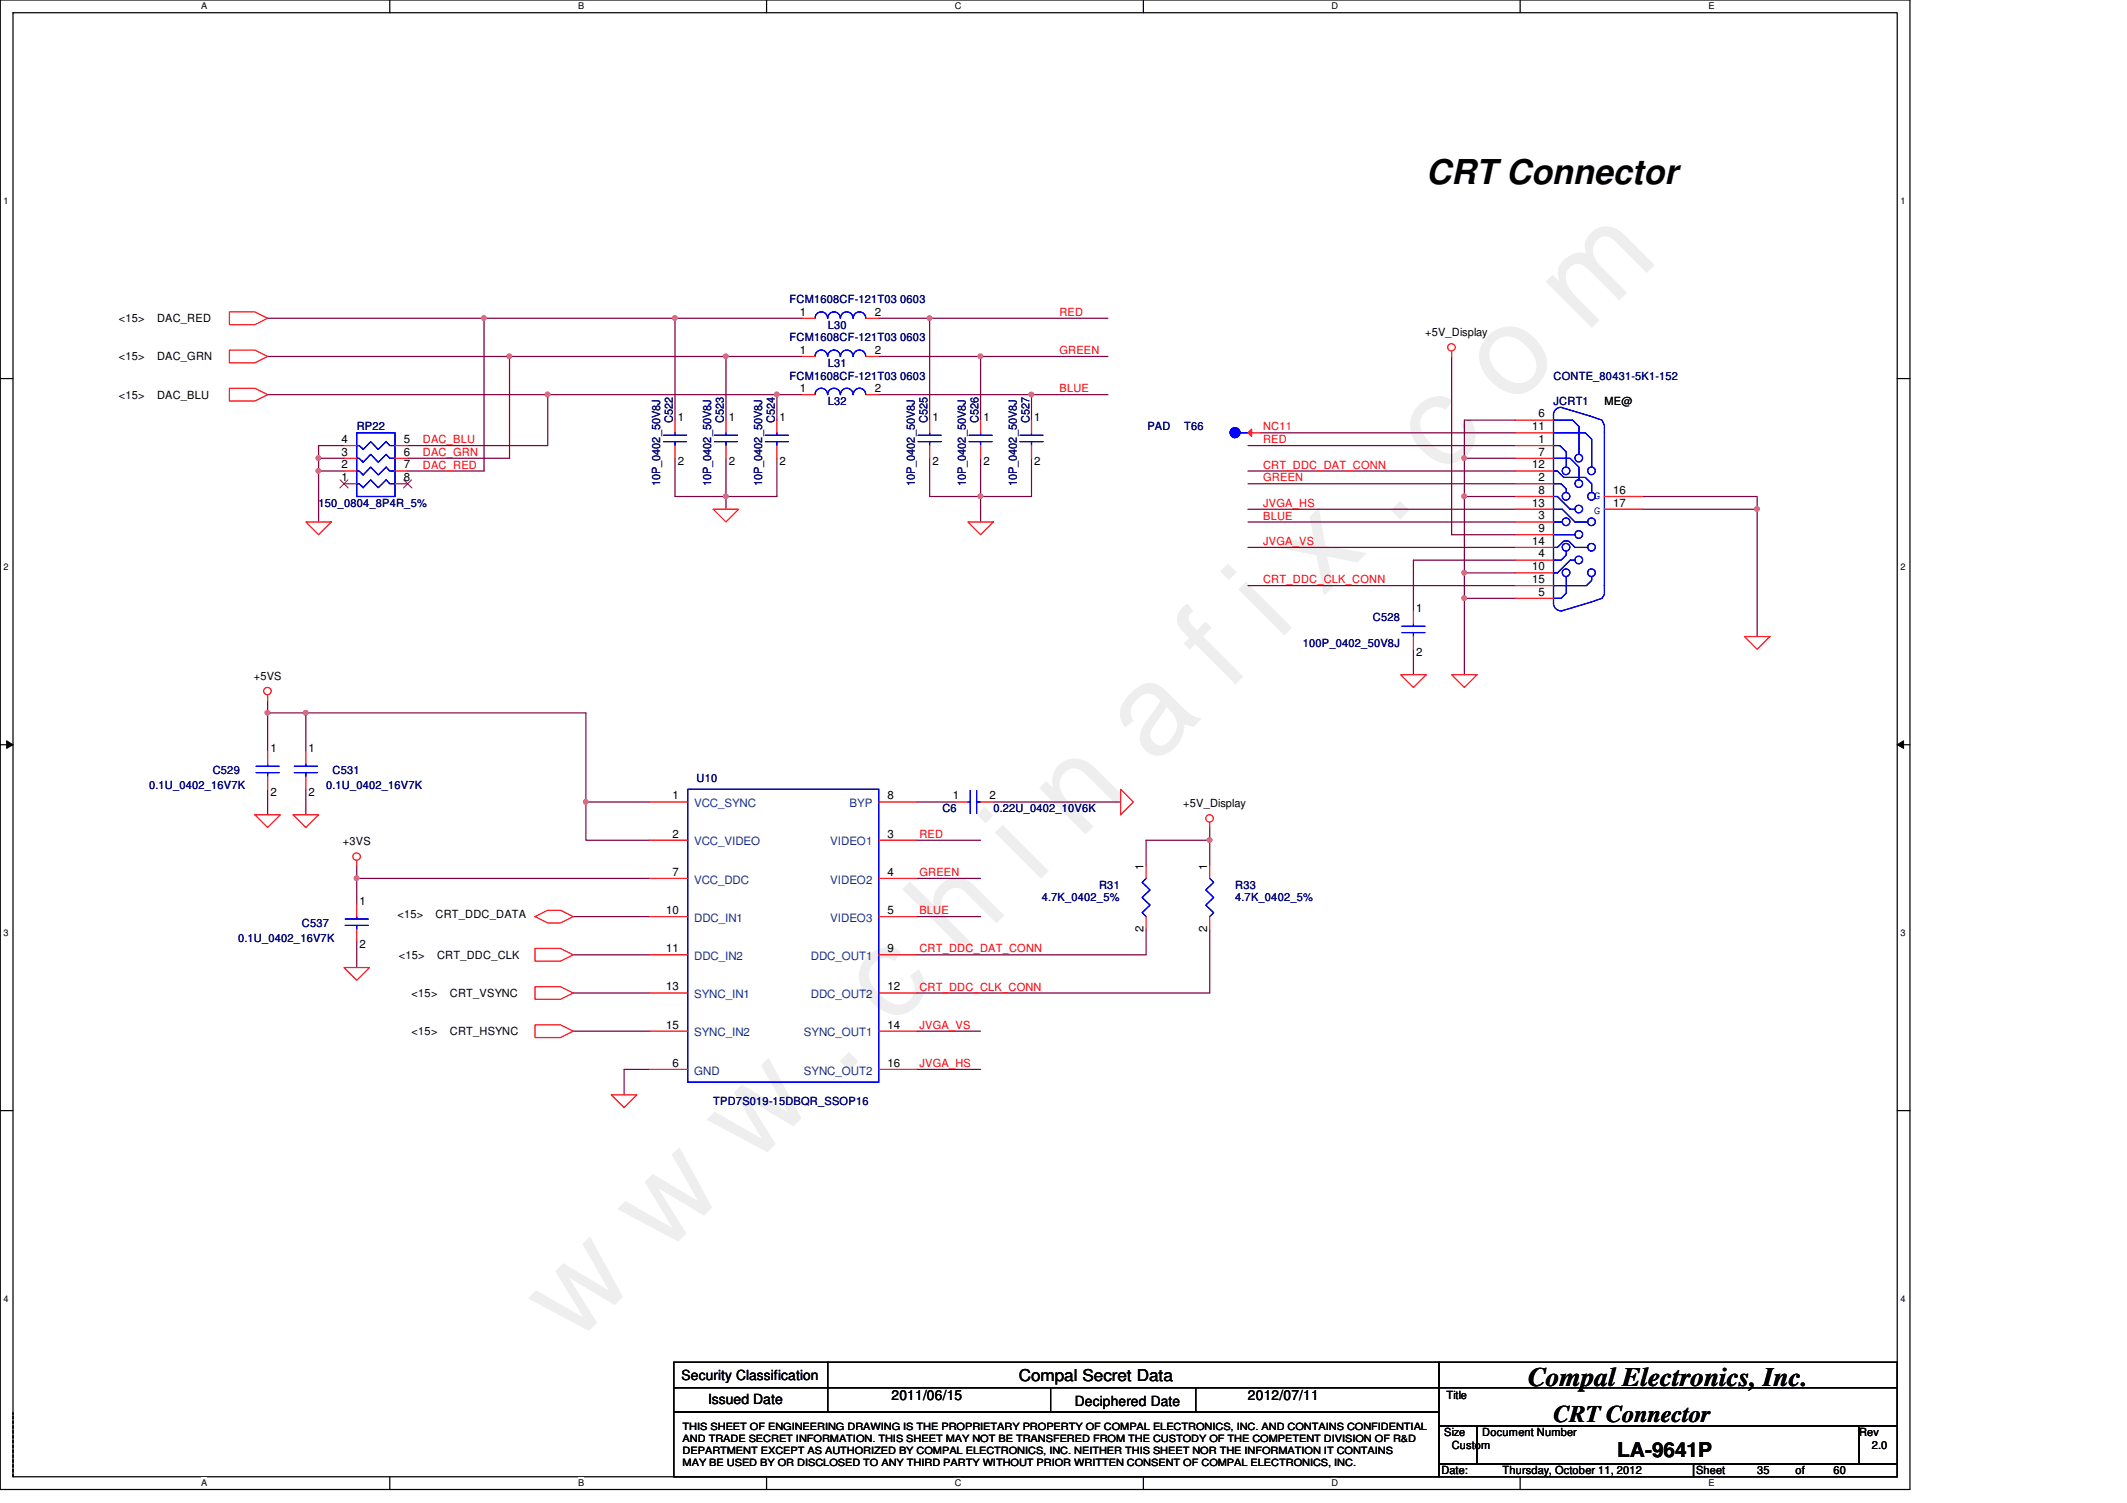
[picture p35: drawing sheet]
<svg xmlns="http://www.w3.org/2000/svg" width="297mm" height="210mm" viewBox="0 0 297 210" stroke-linecap="round" stroke-linejoin="round" font-family="sans-serif">
<defs><g id="words">
<text font-size="17.6" fill="#f0f" x="80.1" y="188" transform="rotate(-45 80.1 188)">w w w . c h i n a f i x . c o m</text>
<text font-size="4.8" x="199.2" y="25.7">CRT Connector</text>
<text font-size="3.7" x="213.4" y="193.6">Compal Electronics, Inc.</text>
<text font-size="3.3" x="217" y="198.6">CRT Connector</text>
<text font-size="2.8" x="225.8" y="203.5">LA-9641P</text>
<text font-size="2.3" x="142.3" y="192.9">Compal Secret Data</text>
<g font-size="1.9">
<text x="95.2" y="192.7">Security Classification</text>
<text x="98.9" y="196.1">Issued Date</text>
<text x="124.5" y="195.6">2011/06/15</text>
<text x="150.1" y="196.3">Deciphered Date</text>
<text x="174.3" y="195.6">2012/07/11</text>
</g>
<g font-size="1.6">
<text x="16.6" y="45">&lt;15&gt;</text>
<text x="21.9" y="45">DAC_RED</text>
<text x="111.7" y="44.1">1</text>
<text x="122.2" y="44.1">2</text>
<text x="199" y="46.9">+5V_Display</text>
<text x="16.6" y="50.3">&lt;15&gt;</text>
<text x="21.9" y="50.3">DAC_GRN</text>
<text x="111.7" y="49.4">1</text>
<text x="122.2" y="49.4">2</text>
<text x="16.6" y="55.7">&lt;15&gt;</text>
<text x="21.9" y="55.7">DAC_BLU</text>
<text x="94.7" y="58.8">1</text>
<text x="101.8" y="58.8">1</text>
<text x="108.9" y="58.8">1</text>
<text x="111.7" y="54.7">1</text>
<text x="122.2" y="54.7">2</text>
<text x="130.2" y="58.8">1</text>
<text x="137.3" y="58.8">1</text>
<text x="144.4" y="58.8">1</text>
<text x="214.8" y="58.3">6</text>
<text x="224.1" y="56.6">ME@</text>
<text x="47.7" y="65.4">2</text>
<text x="47.7" y="63.6">3</text>
<text x="47.7" y="61.8">4</text>
<text x="56.4" y="65.4">7</text>
<text x="56.4" y="63.6">6</text>
<text x="56.4" y="61.8">5</text>
<text x="94.7" y="64.9">2</text>
<text x="101.8" y="64.9">2</text>
<text x="108.9" y="64.9">2</text>
<text x="130.2" y="64.9">2</text>
<text x="137.3" y="64.9">2</text>
<text x="144.4" y="64.9">2</text>
<text x="213.9" y="60.1">11</text>
<text x="213.9" y="65.4">12</text>
<text x="214.8" y="61.8">1</text>
<text x="214.8" y="63.6">7</text>
<text x="47.7" y="67.2">1</text>
<text x="56.4" y="67.2">8</text>
<text x="213.9" y="70.7">13</text>
<text x="214.8" y="67.2">2</text>
<text x="214.8" y="69">8</text>
<text x="225.3" y="69">16</text>
<text x="225.3" y="70.7">17</text>
<text x="213.9" y="76.1">14</text>
<text x="214.8" y="72.5">3</text>
<text x="214.8" y="74.3">9</text>
<text x="214.8" y="77.9">4</text>
<text x="213.9" y="79.6">10</text>
<text x="213.9" y="81.4">15</text>
<text x="214.8" y="83.2">5</text>
<text x="197.8" y="85.5">1</text>
<text x="35.4" y="95">+5VS</text>
<text x="197.8" y="91.6">2</text>
<text x="37.8" y="105.1">1</text>
<text x="43.1" y="105.1">1</text>
<text x="37.8" y="111.1">2</text>
<text x="43.1" y="111.1">2</text>
<text x="93.9" y="111.6">1</text>
<text x="123.9" y="111.6">8</text>
<text x="133.1" y="111.6">1</text>
<text x="138.2" y="111.6">2</text>
<text x="165.2" y="112.7">+5V_Display</text>
<text x="47.9" y="118.1">+3VS</text>
<text x="93.9" y="117">2</text>
<text x="123.9" y="117">3</text>
<text x="93.9" y="122.3">7</text>
<text x="123.9" y="122.3">4</text>
<text x="159.7" y="121.5" transform="rotate(-90 159.7 121.5)">1</text>
<text x="168.6" y="121.5" transform="rotate(-90 168.6 121.5)">1</text>
<text x="50.2" y="126.4">1</text>
<text x="55.5" y="128.2">&lt;15&gt;</text>
<text x="60.8" y="128.2">CRT_DDC_DATA</text>
<text x="93" y="127.6">10</text>
<text x="123.9" y="127.6">5</text>
<text x="159.7" y="130.1" transform="rotate(-90 159.7 130.1)">2</text>
<text x="168.6" y="130.1" transform="rotate(-90 168.6 130.1)">2</text>
<text x="50.2" y="132.5">2</text>
<text x="55.7" y="133.9">&lt;15&gt;</text>
<text x="61" y="133.9">CRT_DDC_CLK</text>
<text x="93" y="133">11</text>
<text x="123.9" y="133">9</text>
<text x="57.5" y="139.2">&lt;15&gt;</text>
<text x="62.8" y="139.2">CRT_VSYNC</text>
<text x="93" y="143.6">15</text>
<text x="93" y="138.3">13</text>
<text x="123.9" y="143.6">14</text>
<text x="123.9" y="138.3">12</text>
<text x="57.5" y="144.6">&lt;15&gt;</text>
<text x="62.8" y="144.6">CRT_HSYNC</text>
<text x="93.9" y="149">6</text>
<text x="123.9" y="149">16</text>
<text x="202" y="195.4">Title</text>
<text x="201.7" y="200.6">Size</text>
<text x="202.7" y="202.4">Custom</text>
<text x="207" y="200.6">Document Number</text>
<text x="259.6" y="200.6">Rev</text>
<text x="261.4" y="202.4">2.0</text>
<text x="201.3" y="205.9">Date:</text>
<text x="209.8" y="205.9">Thursday, October 11, 2012</text>
<text x="236.9" y="205.9">Sheet</text>
<text x="245.4" y="205.9">35</text>
<text x="250.7" y="205.9">of</text>
<text x="256.1" y="205.9">60</text>
</g>
<g font-size="1.6" fill="#000080">
<text x="110.3" y="42.3">FCM1608CF-121T03 0603</text>
<text x="110.3" y="47.7">FCM1608CF-121T03 0603</text>
<text x="115.6" y="45.9">L30</text>
<text x="110.3" y="53">FCM1608CF-121T03 0603</text>
<text x="115.6" y="51.2">L31</text>
<text x="217" y="53">CONTE_80431-5K1-152</text>
<text x="94" y="59" transform="rotate(-90 94 59)">C522</text>
<text x="101.1" y="59" transform="rotate(-90 101.1 59)">C523</text>
<text x="108.2" y="59" transform="rotate(-90 108.2 59)">C524</text>
<text x="115.6" y="56.6">L32</text>
<text x="129.5" y="59" transform="rotate(-90 129.5 59)">C525</text>
<text x="136.6" y="59" transform="rotate(-90 136.6 59)">C526</text>
<text x="143.8" y="59" transform="rotate(-90 143.8 59)">C527</text>
<text x="217" y="56.6">JCRT1</text>
<text x="49.8" y="60.1">RP22</text>
<text x="160.2" y="60.1">PAD</text>
<text x="165.4" y="60.1">T66</text>
<text x="44.5" y="70.8">150_0804_8P4R_5%</text>
<text x="92.2" y="67.9" transform="rotate(-90 92.2 67.9)">10P_0402_50V8J</text>
<text x="99.3" y="67.9" transform="rotate(-90 99.3 67.9)">10P_0402_50V8J</text>
<text x="106.4" y="67.9" transform="rotate(-90 106.4 67.9)">10P_0402_50V8J</text>
<text x="127.8" y="67.9" transform="rotate(-90 127.8 67.9)">10P_0402_50V8J</text>
<text x="134.9" y="67.9" transform="rotate(-90 134.9 67.9)">10P_0402_50V8J</text>
<text x="142" y="67.9" transform="rotate(-90 142 67.9)">10P_0402_50V8J</text>
<text x="191.7" y="86.8">C528</text>
<text x="181.9" y="90.3">100P_0402_50V8J</text>
<text x="20.8" y="110.2">0.1U_0402_16V7K</text>
<text x="29.7" y="108.1">C529</text>
<text x="45.5" y="110.2">0.1U_0402_16V7K</text>
<text x="46.4" y="108.1">C531</text>
<text x="97.3" y="109.2">U10</text>
<text x="131.6" y="113.5">C6</text>
<text x="138.7" y="113.5">0.22U_0402_10V6K</text>
<text x="145.5" y="125.9">4.7K_0402_5%</text>
<text x="153.5" y="124.1">R31</text>
<text x="172.5" y="124.1">R33</text>
<text x="172.5" y="125.9">4.7K_0402_5%</text>
<text x="33.3" y="131.6">0.1U_0402_16V7K</text>
<text x="42.2" y="129.5">C537</text>
<text x="99.6" y="154.3">TPD7S019-15DBQR_SSOP16</text>
</g>
<g font-size="1.6" fill="#f00">
<text x="148" y="44.1">RED</text>
<text x="148" y="49.4">GREEN</text>
<text x="148" y="54.8">BLUE</text>
<text x="59.1" y="65.4">DAC_RED</text>
<text x="59.1" y="63.7">DAC_GRN</text>
<text x="59.1" y="61.9">DAC_BLU</text>
<text x="176.4" y="65.4">CRT_DDC_DAT_CONN</text>
<text x="176.4" y="61.9">RED</text>
<text x="176.4" y="60.1">NC11</text>
<text x="176.4" y="67.2">GREEN</text>
<text x="176.4" y="70.8">JVGA_HS</text>
<text x="176.4" y="76.1">JVGA_VS</text>
<text x="176.4" y="72.6">BLUE</text>
<text x="176.4" y="81.4">CRT_DDC_CLK_CONN</text>
<text x="128.4" y="117">RED</text>
<text x="128.4" y="122.3">GREEN</text>
<text x="128.4" y="127.7">BLUE</text>
<text x="128.4" y="133">CRT_DDC_DAT_CONN</text>
<text x="128.4" y="138.3">CRT_DDC_CLK_CONN</text>
<text x="128.4" y="143.7">JVGA_VS</text>
<text x="128.4" y="149">JVGA_HS</text>
</g>
<g font-size="1.6" fill="#00f">
<text x="222.6" y="69.7">G</text>
<text x="222.6" y="71.8">G</text>
</g>
<g font-size="1.6" fill="#004080">
<text x="96.9" y="112.7">VCC_SYNC</text>
<text x="118.7" y="112.7">BYP</text>
<text x="96.9" y="118.1">VCC_VIDEO</text>
<text x="115.9" y="118.1">VIDEO1</text>
<text x="96.9" y="123.4">VCC_DDC</text>
<text x="115.9" y="123.4">VIDEO2</text>
<text x="96.9" y="128.7">DDC_IN1</text>
<text x="115.9" y="128.7">VIDEO3</text>
<text x="96.9" y="134.1">DDC_IN2</text>
<text x="113.2" y="134.1">DDC_OUT1</text>
<text x="96.9" y="139.4">SYNC_IN1</text>
<text x="113.2" y="139.4">DDC_OUT2</text>
<text x="96.9" y="144.7">SYNC_IN2</text>
<text x="112.3" y="144.7">SYNC_OUT1</text>
<text x="96.9" y="150.1">GND</text>
<text x="112.3" y="150.1">SYNC_OUT2</text>
</g>
<g font-size="1.4">
<text x="95.3" y="199.7">THIS SHEET OF ENGINEERING DRAWING IS THE PROPRIETARY PROPERTY OF COMPAL ELECTRONICS, INC. AND CONTAINS CONFIDENTIAL</text>
<text x="95.3" y="201.4">AND TRADE SECRET INFORMATION. THIS SHEET MAY NOT BE TRANSFERED FROM THE CUSTODY OF THE COMPETENT DIVISION OF R&amp;D</text>
<text x="95.3" y="203">DEPARTMENT EXCEPT AS AUTHORIZED BY COMPAL ELECTRONICS, INC. NEITHER THIS SHEET NOR THE INFORMATION IT CONTAINS</text>
<text x="95.3" y="204.7">MAY BE USED BY OR DISCLOSED TO ANY THIRD PARTY WITHOUT PRIOR WRITTEN CONSENT OF COMPAL ELECTRONICS, INC.</text>
</g>
<g font-size="1.3">
<text x="28.1" y="1.3">A</text>
<text x="80.7" y="1.3">B</text>
<text x="133.3" y="1.3">C</text>
<text x="186" y="1.3">D</text>
<text x="238.6" y="1.3">E</text>
<text x=".5" y="28.4">1</text>
<text x="265.4" y="28.4">1</text>
<text x=".5" y="79.5">2</text>
<text x="265.4" y="79.5">2</text>
<text x=".5" y="130.7">3</text>
<text x="265.4" y="130.7">3</text>
<text x=".5" y="181.8">4</text>
<text x="265.4" y="181.8">4</text>
<text x="28.1" y="207.6">A</text>
<text x="80.7" y="207.6">B</text>
<text x="133.3" y="207.6">C</text>
<text x="186" y="207.6">D</text>
<text x="238.6" y="207.6">E</text>
</g>
</g></defs>
<path d="M0 0h266.7v208h-266.7zM1.8 1.8h263.2v204.4h-263.2z" fill="none" stroke="#000" stroke-width=".17"/>
<g fill="#fff">
<path d="M28.1 .2h.8v1.4h-.8z"/>
<path d="M28.1 206.4h.8v1.4h-.8z"/>
</g>
<path d="M54.4 0v1.8M54.4 206.2v1.8" fill="none" stroke="#000" stroke-width=".17"/>
<g fill="#fff">
<path d="M80.7 .2h.8v1.4h-.8z"/>
<path d="M80.7 206.4h.8v1.4h-.8z"/>
</g>
<path d="M107.1 0v1.8M107.1 206.2v1.8" fill="none" stroke="#000" stroke-width=".17"/>
<g fill="#fff">
<path d="M133.3 .2h.9v1.4h-.9z"/>
<path d="M133.3 206.4h.9v1.4h-.9z"/>
</g>
<path d="M159.7 0v1.8M159.7 206.2v1.8" fill="none" stroke="#000" stroke-width=".17"/>
<g fill="#fff">
<path d="M186 .2h.8v1.4h-.8z"/>
<path d="M186 206.4h.8v1.4h-.8z"/>
</g>
<path d="M212.3 0v1.8M212.3 206.2v1.8" fill="none" stroke="#000" stroke-width=".17"/>
<g fill="#fff">
<path d="M238.6 .2h.8v1.4h-.8z"/>
<path d="M238.6 206.4h.8v1.4h-.8z"/>
<path d="M.5 27.3h.7v1.4h-.7z"/>
<path d="M265.4 27.3h.7v1.4h-.7z"/>
<path d="M.5 78.4h.7v1.4h-.7z"/>
<path d="M265.4 78.4h.7v1.4h-.7z"/>
</g>
<path d="M0 52.9h1.8M265 52.9h1.7" fill="none" stroke="#000" stroke-width=".17"/>
<g fill="#fff">
<path d="M.5 129.5h.7v1.4h-.7z"/>
<path d="M265.4 129.5h.7v1.4h-.7z"/>
</g>
<path d="M0 104h1.8M265 104h1.7" fill="none" stroke="#000" stroke-width=".17"/>
<path d="M.9 103.5l.9 .5-.9 .5zM265 104l.8-.5v1z" fill="#000"/>
<path d="M.9 103.5l.9 .5-.9 .5zM265 104l.8-.5v1z" fill="none" stroke="#000" stroke-width=".14"/>
<g fill="#fff">
<path d="M.5 180.6h.7v1.4h-.7z"/>
<path d="M265.4 180.6h.7v1.4h-.7z"/>
</g>
<path d="M0 155.1h1.8M265 155.1h1.7" fill="none" stroke="#000" stroke-width=".17"/>
<path d="M1.8 197.3h.1M1.8 206.2v-8.9" fill="none" stroke="#000" stroke-width=".17" stroke-dasharray=".3 .3"/>
<g fill="none" stroke="#800040" stroke-width=".17">
<path d="M71.2 49.8h30.2M76.5 55.1h32M174.3 65.8h37.3M174.3 62.2h37.3M174.3 67.6h37.3M174.3 71.1h37.3M174.3 76.5h37.3M174.3 72.9h37.3M176.1 60.4h35.5M229.4 71.1h16M229.4 69.3h16v1.8M245.4 71.1v17.8"/>
<path d="M174.3 81.8h37.3"/>
</g>
<circle cx="245.4" cy="71.1" r=".32" fill="#f0f"/>
<circle cx="245.4" cy="71.1" r=".32" fill="none" stroke="#f0f" stroke-width=".17"/>
<path d="M42.7 99.6h39.1" fill="none" stroke="#800040" stroke-width=".17"/>
<circle cx="42.7" cy="99.5" r=".32" fill="#f0f"/>
<circle cx="42.7" cy="99.5" r=".32" fill="none" stroke="#f0f" stroke-width=".17"/>
<path d="M37.4 99.6v5.3" fill="none" stroke="#800040" stroke-width=".17"/>
<circle cx="37.4" cy="99.5" r=".32" fill="#f0f"/>
<circle cx="37.4" cy="99.5" r=".32" fill="none" stroke="#f0f" stroke-width=".17"/>
<path d="M37.4 97.8v1.8h5.3v5.3M37.4 110.2v3.6M42.7 110.2v3.6M49.8 122.7h40.9M49.8 131.6v3.5M128 133.3h32.1M128 138.7h40.9" fill="none" stroke="#800040" stroke-width=".17"/>
<circle cx="49.8" cy="122.7" r=".32" fill="#f0f"/>
<circle cx="49.8" cy="122.7" r=".32" fill="none" stroke="#f0f" stroke-width=".17"/>
<path d="M44.5 65.8v7.1M48 62.2h-3.5v1.8M49.8 120.9v5.3" fill="none" stroke="#800040" stroke-width=".17"/>
<circle cx="44.5" cy="65.8" r=".32" fill="#f0f"/>
<circle cx="44.5" cy="65.8" r=".32" fill="none" stroke="#f0f" stroke-width=".17"/>
<path d="M44.5 64v1.8h3.5" fill="none" stroke="#800040" stroke-width=".17"/>
<circle cx="44.5" cy="64" r=".32" fill="#f0f"/>
<circle cx="44.5" cy="64" r=".32" fill="none" stroke="#f0f" stroke-width=".17"/>
<path d="M44.5 64h3.5M56.9 62.2h19.6M56.9 65.8h10.7M56.9 64h14.3" fill="none" stroke="#800040" stroke-width=".17"/>
<circle cx="67.6" cy="44.4" r=".32" fill="#f0f"/>
<circle cx="67.6" cy="44.4" r=".32" fill="none" stroke="#f0f" stroke-width=".17"/>
<path d="M37.4 55.1h39.1v7.1M37.4 44.4h30.2M37.4 49.8h33.8v14.2" fill="none" stroke="#800040" stroke-width=".17"/>
<g fill="none" stroke="#f00" stroke-width=".17">
<path d="M32 43.6h3.6l1.8 .8-1.8 .9h-3.6zM32 48.9h3.6l1.8 .9-1.8 .9h-3.6zM32 54.2h3.6l1.8 .9-1.8 .9h-3.6zM42.7 72.9h3.6l-1.8 1.8zM48 67.6h1.8M48 65.8h1.8M48 64h1.8M48 62.2h1.8M55.2 67.6h1.7M55.2 65.8h1.7M55.2 64h1.7M55.2 62.2h1.7"/>
<path d="M37.4 97.1v.7M243.6 88.9h3.6l-1.8 1.8zM35.6 113.8h3.6l-1.8 1.8zM37.4 104.9v1.8M37.4 108.5v1.7M40.9 113.8h3.6l-1.8 1.8zM42.7 104.9v1.8M42.7 108.5v1.7M48 135.1h3.6l-1.8 1.8zM49.8 120.2v.7M49.8 126.2v1.8M49.8 129.8v1.8"/>
<circle cx="37.4" cy="96.5" r=".52"/>
<circle cx="49.8" cy="119.6" r=".52"/>
</g>
<g fill="none" stroke="#000" stroke-width=".17">
<path d="M94.1 190.2h106.8v3.6h-106.8zM94.1 193.8h106.8v3.4h-106.8zM94.1 197.2h106.8v9h-106.8zM115.6 193.8v3.4M146.7 193.8v3.4M167 193.8v3.4M200.9 190.2h64.1v3.6h-64.1zM200.9 193.8h64.1v5.3h-64.1zM200.9 199.1h5.4v5.4h-5.4zM206.3 199.1h53.3v5.4h-53.3zM259.6 199.1h5.4v5.4h-5.4zM200.9 204.5h35.6v1.7h-35.6z"/>
<path d="M236.5 204.5h28.5v1.7h-28.5z"/>
</g>
<g fill="none" stroke="#00f" stroke-width=".17">
<path d="M49.8 65.8h.4l.5 .5 1.1-1.1 1 1.1 1.1-1.1 .5 .6h.8M49.8 60.4h5.4v8.9h-5.4zM50.5 67.9l.2 .2M50.5 66.1l.2 .2M50.5 64.3l.2 .3M55.2 62.2h-.8l-.5-.5-1.1 1.1-1-1.1-1.1 1.1-.5-.6h-.4M55.2 67.6h-.8l-.5-.6-1.1 1.1-1-1.1-1.1 1.1-.5-.5h-.4M55.2 64h-.8l-.5-.5-1.1 1.1-1-1.1-1.1 1.1-.5-.6h-.4M35.8 107.9h3.2M35.8 107h3.2M37.4 106.7v.3M37.4 107.9v.6"/>
<path d="M41.1 107.9h3.2M41.1 107h3.2M42.7 106.7v.3M42.7 107.9v.6M96 110.2h26.7v40.9h-26.7zM48.2 129.2h3.2M48.2 128.3h3.2M49.8 128v.3M49.8 129.2v.6"/>
</g>
<path d="M47.5 67l1.1 1.2M48.6 67l-1.1 1.2M56.4 67l1.1 1.2M57.5 67l-1.2 1.2" fill="none" stroke="#804000" stroke-width=".14"/>
<circle cx="245.4" cy="71.1" r=".32" fill="#f0f"/>
<circle cx="245.4" cy="71.1" r=".32" fill="none" stroke="#f0f" stroke-width=".17"/>
<circle cx="42.7" cy="99.5" r=".32" fill="#f0f"/>
<circle cx="42.7" cy="99.5" r=".32" fill="none" stroke="#f0f" stroke-width=".17"/>
<circle cx="37.4" cy="99.5" r=".32" fill="#f0f"/>
<circle cx="37.4" cy="99.5" r=".32" fill="none" stroke="#f0f" stroke-width=".17"/>
<circle cx="49.8" cy="122.7" r=".32" fill="#f0f"/>
<circle cx="49.8" cy="122.7" r=".32" fill="none" stroke="#f0f" stroke-width=".17"/>
<circle cx="44.5" cy="65.8" r=".32" fill="#f0f"/>
<circle cx="44.5" cy="65.8" r=".32" fill="none" stroke="#f0f" stroke-width=".17"/>
<circle cx="44.5" cy="64" r=".32" fill="#f0f"/>
<circle cx="44.5" cy="64" r=".32" fill="none" stroke="#f0f" stroke-width=".17"/>
<circle cx="67.6" cy="44.4" r=".32" fill="#f0f"/>
<circle cx="67.6" cy="44.4" r=".32" fill="none" stroke="#f0f" stroke-width=".17"/>
<use href="#words"/>
</svg>
